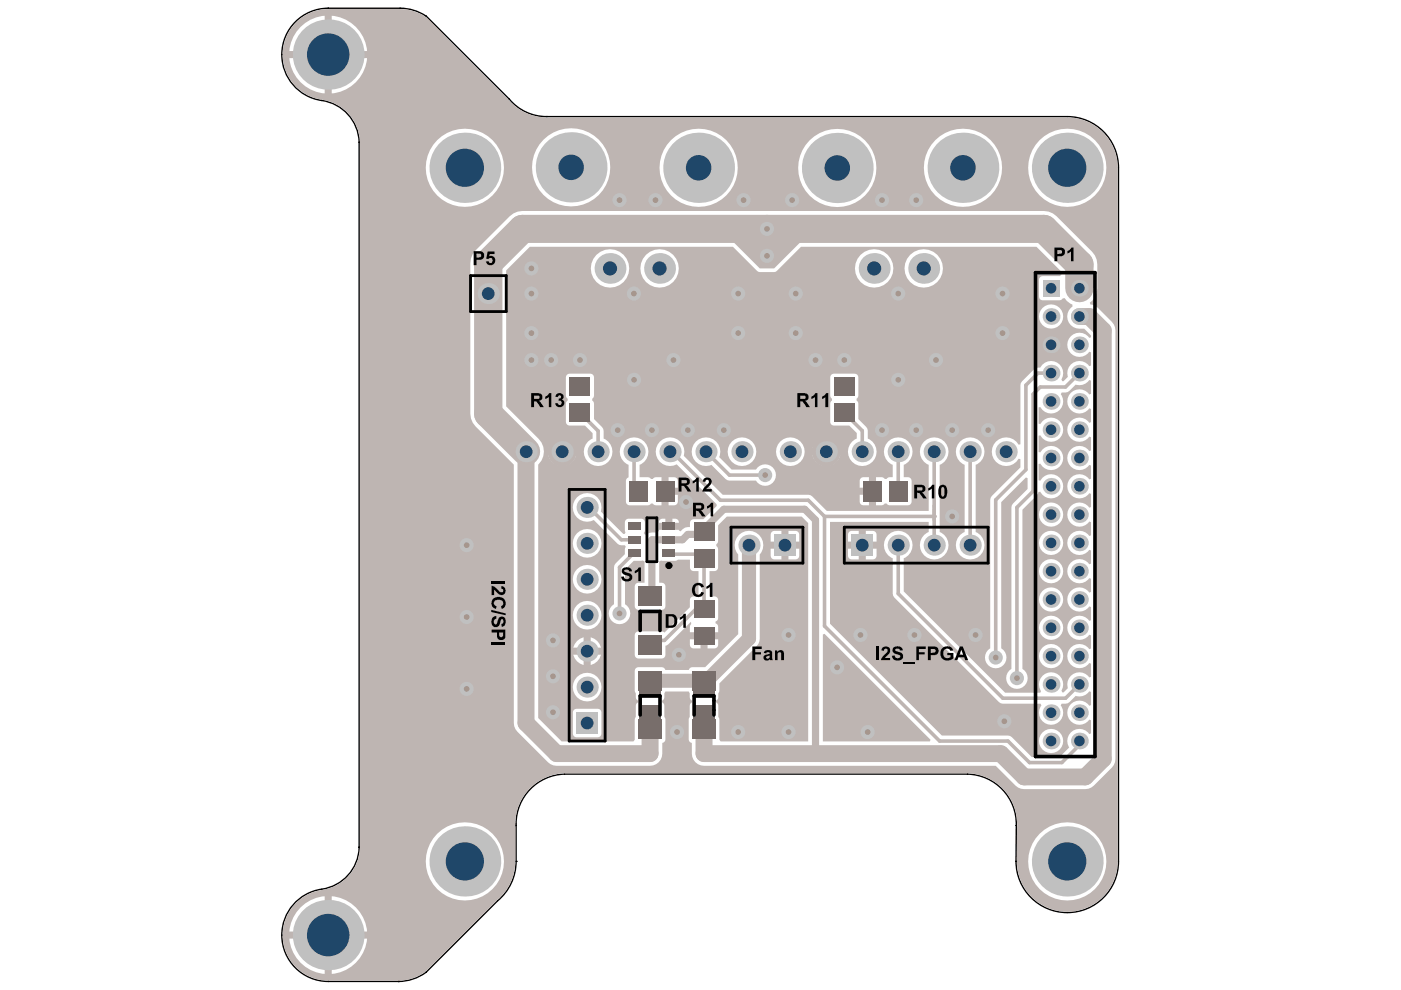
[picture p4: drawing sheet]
<svg xmlns="http://www.w3.org/2000/svg" width="297mm" height="210mm" viewBox="0 0 297 210" stroke-linecap="round" stroke-linejoin="round" font-family="sans-serif">
<g fill="none" stroke="#000" stroke-width=".3">
<path d="M59.8 11.6h.1M59.8 11.6a9.8 9.8 0 0 0 8.4 9.7M69.6 1.7h.1M69.6 1.7a9.8 9.8 0 0 0-9.8 9.9M69.6 1.7h15.2M84.8 1.7h.1M84.8 1.7a10 10 0 0 1 5.6 1.8M90.4 3.5h.1M90.4 3.5l17.6 17.5M68.2 21.3h.1M68.2 21.3a9.2 9.2 0 0 1 7.9 8.9v149.4M108 21v.1"/>
<path d="M108 21h.1M108 21.1a10.3 10.3 0 0 0 7.9 3.6M115.9 24.7h.1M115.9 24.7h110.4a10.9 10.9 0 0 1 10.8 10.9v147a10.9 10.9 0 0 1-10.8 10.9 10.9 10.9 0 0 1-10.9-10.9M76.1 179.6h.1M76.1 179.6a9.2 9.2 0 0 1-7.9 8.9 9.8 9.8 0 0 0-8.4 9.8M109.4 175h.1M109.4 175v7.6M119.7 164.1h85.4M119.7 164.1a10.6 10.6 0 0 0-10.3 10.9M119.7 164.1h.1M205.1 164.1h.1"/>
<path d="M205.1 164.1a10.6 10.6 0 0 1 10.4 10.9M215.5 175h.1M215.5 175l-.1 7.6M59.8 198.3h.1M59.8 198.3a9.8 9.8 0 0 0 9.8 9.8M109.4 182.6h.1M109.4 182.6a10.9 10.9 0 0 1-3.9 8.4l-15.1 15.1M215.4 182.6h.1M69.6 208.1h.1M69.6 208.1h14.9M84.5 208.1h.1M90.4 206.1h.1"/>
<path d="M90.4 206.1a9.8 9.8 0 0 1-5.9 2"/>
</g>
<g fill="#a6968d">
<circle cx="212.6" cy="62.2" r=".6"/>
<circle cx="112.7" cy="62.2" r=".6"/>
<circle cx="112.7" cy="56.9" r=".6"/>
<circle cx="145.5" cy="106.4" r=".6"/>
<circle cx="117.2" cy="151" r=".6"/>
<circle cx="117.2" cy="135.8" r=".6"/>
<circle cx="117.2" cy="143.4" r=".6"/>
<circle cx="98.9" cy="146.1" r=".6"/>
<circle cx="98.9" cy="130.8" r=".6"/>
<circle cx="98.9" cy="115.6" r=".6"/>
<circle cx="131.3" cy="42.4" r=".6"/>
<circle cx="139" cy="42.4" r=".6"/>
<circle cx="157.7" cy="42.4" r=".6"/>
<circle cx="167.9" cy="42.4" r=".6"/>
<circle cx="187" cy="42.4" r=".6"/>
<circle cx="194.3" cy="42.4" r=".6"/>
<circle cx="156.5" cy="62.2" r=".6"/>
<circle cx="168.7" cy="62.2" r=".6"/>
<circle cx="131" cy="91.2" r=".6"/>
<circle cx="138.2" cy="91.2" r=".6"/>
<circle cx="145.8" cy="91.2" r=".6"/>
<circle cx="153.5" cy="91.2" r=".6"/>
<circle cx="142.8" cy="76.3" r=".6"/>
<circle cx="187" cy="91.2" r=".6"/>
<circle cx="194.3" cy="91.2" r=".6"/>
<circle cx="201.9" cy="91.2" r=".6"/>
<circle cx="209.5" cy="91.2" r=".6"/>
<circle cx="198.4" cy="76.3" r=".6"/>
<circle cx="134.4" cy="80.5" r=".6"/>
<circle cx="190.4" cy="80.5" r=".6"/>
<circle cx="167.2" cy="155.2" r=".6"/>
<circle cx="156.5" cy="155.2" r=".6"/>
<circle cx="184" cy="155.2" r=".6"/>
<circle cx="134.4" cy="62.2" r=".6"/>
<circle cx="190.4" cy="62.2" r=".6"/>
<circle cx="112.7" cy="76.3" r=".6"/>
<circle cx="143.9" cy="138.8" r=".6"/>
<circle cx="206.8" cy="134.6" r=".6"/>
<circle cx="193.9" cy="134.6" r=".6"/>
<circle cx="182.4" cy="134.6" r=".6"/>
<circle cx="167.2" cy="134.6" r=".6"/>
<circle cx="215.6" cy="143.8" r=".6"/>
<circle cx="212.9" cy="152.9" r=".6"/>
<circle cx="162.6" cy="48.5" r=".6"/>
<circle cx="162.6" cy="54.2" r=".6"/>
<circle cx="143.5" cy="155.2" r=".6"/>
<circle cx="131.3" cy="130.1" r=".6"/>
<circle cx="156.5" cy="70.6" r=".6"/>
<circle cx="168.7" cy="70.6" r=".6"/>
<circle cx="212.6" cy="70.6" r=".6"/>
<circle cx="112.7" cy="70.6" r=".6"/>
<circle cx="116.9" cy="76.3" r=".6"/>
<circle cx="123" cy="76.3" r=".6"/>
<circle cx="172.9" cy="76.3" r=".6"/>
<circle cx="179" cy="76.3" r=".6"/>
<circle cx="179" cy="81.8" r=".6"/>
<circle cx="123" cy="81.9" r=".6"/>
<circle cx="162.2" cy="100.7" r=".6"/>
<circle cx="211.1" cy="139.4" r=".6"/>
<circle cx="201.9" cy="109.5" r=".6"/>
<circle cx="177.5" cy="141.5" r=".6"/>
</g>
<g fill="#beb5b2">
<path d="M155 46.2h15.2v4.6l-6.1 6.1h-3l-6.1-6.1z"/>
<path d="M174.5 134.5l.3-.1 22.5 22.4-.2 .4h-22.6z"/>
<path d="M107.3 57.3v28.9l6.9 6.9a3.8 3.8 0 0 1-.1 5.4v53.7l5 5h15.2l.3-.4v-4.2l.2-.6v-2.4l.5-.9-.4-.6-.1-1.1-.2-.6v-4.5l.2-.2 .6-.2h4.9a.74 .74 0 0 1 .7 .6h5.1l.1-.4 .6-.2h2.7l7-7v-16.9a3 3 0 0 1 .2-4.2 3 3 0 0 1 4.2 0 3 3 0 0 1 .2 4.2l-.1 18.4-.6 1-7.9 7.9v1.5l-.2 .6v.8l-.5 .9 .5 .9v2.4l.2 .6v4.2l.3 .4h18.6v-46.3l-1.4-1.4h-15.9l-1.8 1.9v3.3l-.4 .7v.4l.4 .6-.1 4.2-.4 .4-1.4 .1v5.3h1.1a.78 .78 0 0 1 .8 .8v3.8l-.3 .6-.3 .2v.4a.74 .74 0 0 1 .6 .7v1.2h-6v-1.2l.3-.6-.1-.4-4.8 4.7-.6 .3v1.9l-.2 .6-.6 .2h-4.9a.78 .78 0 0 1-.8-.8v-4.2l.2-.5 .6-.2h4.9l.6 .2 5.4-5.4v-1.5l.2-.5 .5-.3h1.1v-5.3h-1a.78 .78 0 0 1-.8-.8v-1.6h-2.6l-.5 .2-3.1-.1-.3 .2v4.5a.97 .97 0 0 1 1.3 .8v4.2l-.2 .6-.6 .2h-4.9a.78 .78 0 0 1-.8-.8v-4.5l.5-.4 1.6-.1v-4.5l-.4-.2-1.9 .1-1.9 1.9v7.3l.5 .3a2.28 2.28 0 0 1-.2 3.4 2.28 2.28 0 0 1-3.3-.4 2.28 2.28 0 0 1 .7-3.3l.1-8.3 2.2-2.3v-1l.2-.6-.2-.3-1.2-.1-.4-.2-5-5-.6 .2a3 3 0 0 1-3.8-2.7 3 3 0 0 1 3.3-3.2 3 3 0 0 1 2.6 3.9l4.8 4.7h.2l.2-.3-.1-.5v-1.6a.78 .78 0 0 1 .8-.8h2.7l.5 .2 .2 .6v1.6l-.2 .7 .2 .2 .4 .1a2.28 2.28 0 0 1 2.3-.5l.3-.6h4.2l.4 .4a2.01 2.01 0 0 1 2-.9v-.9l.2-.6 .6-.2h2l2.9-2.8-.1-.4-8.4-8.5a3 3 0 0 1-4.4-2 3 3 0 0 1 3.1-3.7 3 3 0 0 1 2.8 3.9l8.2 8.3h18.2l.8 .3 3.1 3.1h21.6v-9.8a3 3 0 0 1-1.2-4.6 3 3 0 0 1 4.8 0 3 3 0 0 1-1.3 4.6v14.3a3 3 0 0 1 1.3 4.6 3 3 0 0 1-4.8 0 3 3 0 0 1 1.2-4.6v-2.1h-20.9v21.6l23.7 23.7h14.5l4.6 4.5h5.9l2-2a2.55 2.55 0 0 1 .7-3.5 2.55 2.55 0 0 1 3.5 .6l.4-.1v-2.8l-.4-.1-.2 .3a2.56 2.56 0 0 1-3.8-.1 2.56 2.56 0 0 1 .3-3.7 2.56 2.56 0 0 1 3.7 .5l.4-.1v-2.8l-.4-.1-.2 .3a2.53 2.53 0 0 1-2.6 .6l-1.7 1.6-1.3 .1-.2 .4 .2 .2a2.56 2.56 0 0 1-2.4 3.9 2.56 2.56 0 0 1-1.9-4.1l-.2-.4h-8l-.8-.3-22.2-22.2-.3-.8v-7.5a3 3 0 0 1-1.3-4.7 3 3 0 0 1 4.8 0 3 3 0 0 1-1.2 4.7v7l21.5 21.5h7.5l.1-.4a2.56 2.56 0 0 1 2.1-4 2.56 2.56 0 0 1 2.2 3.9l.2 .4h.3l.9-.9v-.1a2.56 2.56 0 0 1 1.4-3 2.56 2.56 0 0 1 3.1 .8l.4-.1v-2.8l-.4-.1-.2 .3a2.56 2.56 0 0 1-3.8-.1 2.56 2.56 0 0 1 .3-3.7 2.56 2.56 0 0 1 3.7 .5l.4-.1v-2.8l-.4-.1-.2 .3a2.56 2.56 0 0 1-3.8-.1 2.56 2.56 0 0 1 .3-3.7 2.56 2.56 0 0 1 3.7 .5l.4-.1v-2.8l-.4-.1-.2 .3a2.56 2.56 0 0 1-3.8-.1 2.56 2.56 0 0 1 .3-3.7 2.56 2.56 0 0 1 3.7 .5l.4-.1v-2.8l-.4-.1-.2 .3a2.56 2.56 0 0 1-3.8-.1 2.56 2.56 0 0 1 .3-3.7 2.56 2.56 0 0 1 3.7 .5l.4-.1v-2.8l-.4-.1-.2 .3a2.56 2.56 0 0 1-3.8-.1 2.56 2.56 0 0 1 .3-3.7 2.56 2.56 0 0 1 3.7 .5l.4-.1v-2.8l-.4-.1-.2 .3a2.56 2.56 0 0 1-3.8-.1 2.56 2.56 0 0 1 .3-3.7 2.56 2.56 0 0 1 3.7 .5l.4-.1v-2.8l-.4-.1-.2 .3a2.56 2.56 0 0 1-3.8-.1 2.56 2.56 0 0 1 .3-3.7 2.56 2.56 0 0 1 3.7 .5l.4-.1v-2.8l-.4-.1-.2 .3a2.56 2.56 0 0 1-3.8-.1 2.56 2.56 0 0 1 .3-3.7 2.56 2.56 0 0 1 3.7 .5l.4-.1v-2.8l-.4-.1-.2 .3a2.56 2.56 0 0 1-3.8-.1 2.56 2.56 0 0 1 .3-3.7 2.56 2.56 0 0 1 3.7 .5l.4-.1v-2.8l-.4-.1-.2 .3a2.56 2.56 0 0 1-3.8-.1 2.56 2.56 0 0 1 .3-3.7 2.56 2.56 0 0 1 3.7 .5l.4-.1v-2.8l-.4-.1-.2 .3a2.53 2.53 0 0 1-2.6 .6l-1.8 1.6-1.2 .1-.2 .4 .2 .2a2.56 2.56 0 0 1-1 3.6 2.56 2.56 0 0 1-3.5-1.1l-.4 .1v3.4h.4a2.57 2.57 0 0 1 3.9-.7 2.57 2.57 0 0 1 0 4 2.57 2.57 0 0 1-3.9-.8l-.4 .1v3.4h.4a2.57 2.57 0 0 1 3.9-.7 2.57 2.57 0 0 1 0 4 2.57 2.57 0 0 1-3.9-.8l-.4 .1v3.4h.4a2.57 2.57 0 0 1 3.9-.7 2.57 2.57 0 0 1-.1 4 2.57 2.57 0 0 1-3.8-.8h-.4l-.3 .7-3.1 3.1v33.7l.4 .4a2.28 2.28 0 0 1-.1 3.3 2.28 2.28 0 0 1-3.3-.4 2.28 2.28 0 0 1 .6-3.3v-34.2l.4-.8 3.1-3.1v-2.3l-.4-.2-5.2 5.3v31a2.28 2.28 0 0 1 .6 3.4 2.28 2.28 0 0 1-3.5 0 2.28 2.28 0 0 1 .5-3.4v-31.5l.4-.8 6-6.1v-1.8h-.3a3 3 0 0 1-4.6 .8 3 3 0 0 1 0-4.7 3 3 0 0 1 4.6 .9l.3-.1 .1-13 2.9-2.9 .3-.3 1-.1a2.56 2.56 0 0 1 3.5-1 2.56 2.56 0 0 1 .9 3.5l.2 .4h.3l.9-.9v-.1a2.56 2.56 0 0 1 1.4-3 2.56 2.56 0 0 1 3.1 .8l.4-.1v-2.8l-.4-.1-.2 .3a2.56 2.56 0 0 1-3.8-.1 2.56 2.56 0 0 1 .3-3.7 2.56 2.56 0 0 1 3.7 .5l.4-.1v-.4l-1.4-1.4h-1a2.57 2.57 0 0 1-2.5-1.8 2.57 2.57 0 0 1 1-2.9v-.4l-1.2-.8-.5-.6-.4 .1-.7 .4h-3.5a.78 .78 0 0 1-.8-.8v-3.6l.2-.5 .6-.3 3.6 .1 .4-.3v-.7l-5.3-5.3h-50l-5.1 5.2-.6 .2-3.3-.1-5.4-5.3h-43.1zM125.3 56.9a4.1 4.1 0 0 1 8.1 0 4.1 4.1 0 0 1-8.1 0zM135.8 56.9a4.1 4.1 0 0 1 8.1 0 4.1 4.1 0 0 1-8.1 0zM181.3 56.9a4.1 4.1 0 0 1 8.1 0 4.1 4.1 0 0 1-8.1 0zM191.8 56.9a4.1 4.1 0 0 1 8.1 0 4.1 4.1 0 0 1-8.1 0zM220.3 67.1a2.57 2.57 0 0 1 5.1 0 2.57 2.57 0 0 1-5.1 0zM221 71.3l1.1-.6v1.7h-1.7zM223.6 70.7a2.48 2.48 0 0 1 1.7 1.7h-1.7zM220.4 73.9h1.7v1.7a2.48 2.48 0 0 1-1.7-1.7zM223.6 73.9h1.7a2.48 2.48 0 0 1-1.7 1.7zM173 93.6l.7-.5 .7-.3v2.2h-2.1l.3-.7zM117 93.6l.7-.5 .7-.3v2.2h-2.2l.4-.7zM175.9 92.8a3 3 0 0 1 2.2 2.2h-2.2zM119.9 92.8a3 3 0 0 1 2.2 2.2h-2.2zM116.2 96.5h2.2v2.2a3 3 0 0 1-2.2-2.2zM172.3 96.5h2.1v2.2a3 3 0 0 1-2.1-2.2zM119.9 96.5h2.2a3 3 0 0 1-2.2 2.2zM175.9 96.5h2.2a3 3 0 0 1-2.2 2.2zM120.2 79.5l.6-.3h4.4a.78 .78 0 0 1 .7 .8v3.9l-.3 .7v.3l.3 .7v3.3l2 2 .1 2.1a3 3 0 0 1 1.2 4.6 3 3 0 0 1-4.8 0 3 3 0 0 1 1.2-4.6v-1.1l-1.6-1.7h-3.2a.78 .78 0 0 1-.8-.7v-3.9l.4-.7-.1-.4-.3-.6v-3.9zM154.3 95.8a3 3 0 0 1 6.1 0 3 3 0 0 1-6.1 0zM164.5 95.8a3 3 0 0 1 6.1 0 3 3 0 0 1-6.1 0zM176.2 79.5l.6-.3h4.4a.78 .78 0 0 1 .8 .8v3.9l-.4 .7v.3l.4 .7v3.3l1.9 2 .1 2.1a3 3 0 0 1 1.2 4.6 3 3 0 0 1-4.8 0 3 3 0 0 1 1.3-4.6v-1.2l-1.6-1.6h-3.3a.78 .78 0 0 1-.8-.7v-3.9l.4-.7v-.4l-.4-.6v-3.9zM147.5 93.6a3 3 0 0 1 3.9-.4 3 3 0 0 1 1.1 3.7l2.6 2.7h5.2a2.28 2.28 0 0 1 3.4-.6 2.28 2.28 0 0 1 0 3.5 2.28 2.28 0 0 1-3.4-.6l-6.1-.1-3.4-3.2a3 3 0 0 1-3.7-1.2 3 3 0 0 1 .4-3.8zM132.3 93.6a3 3 0 0 1 4.7 .5 3 3 0 0 1-1.4 4.4v2.7h1.8l.6 .4 .4-.1 .7-.3h1.2v5.9h-1.5l-.4-.3h-.4l-.6 .3h-3.9a.78 .78 0 0 1-.8-.7v-4.4a.74 .74 0 0 1 .6-.8v-2.7a3 3 0 0 1-1-4.9zM182.5 101.4l.5-.2h1.2v2.2h-1.9v-1.5zM141.8 101.2h1.1a.78 .78 0 0 1 .8 .8v1.4h-1.9zM182.3 104.9h1.9v2.2h-1.2a.78 .78 0 0 1-.7-.7zM188.3 93.6a3 3 0 0 1 4.7 .5 3 3 0 0 1-1.4 4.4v2.7h.9a.78 .78 0 0 1 .8 .7v4.5a.78 .78 0 0 1-.8 .7h-3.9l-.7-.3h-.3l-.7 .3h-1.2v-5.9h1.5l.4 .4 .4-.1 .3-.3h1v-2.7a3 3 0 0 1-1-4.9zM141.8 104.9h1.9v1.5a.78 .78 0 0 1-.8 .7h-1.1zM139.9 110.2l.3-.2h.9v.8h-1.4zM142.6 110a1.06 1.06 0 0 1 1.3 .5v.3h-1.3zM220.3 109.1a2.57 2.57 0 0 1 5.1 0 2.57 2.57 0 0 1-5.1 0zM180 112.8l.6-.2h1.5v2.2h-2.3v-1.5zM163.6 112.8l.6-.2h1.5v2.2h-2.3v-1.5zM167.2 112.6h1.5a.78 .78 0 0 1 .8 .7v1.5h-2.3zM183.6 112.6h1.5a.78 .78 0 0 1 .7 .7v1.5h-2.2zM220.3 115.1a2.57 2.57 0 0 1 5.1 0 2.57 2.57 0 0 1-5.1 0zM121.4 115.2a3 3 0 0 1 6.1 0 3 3 0 0 1-6.1 0zM163.4 116.3h2.3v2.3h-1.5a.78 .78 0 0 1-.8-.8zM167.2 116.3h2.3v1.5a.78 .78 0 0 1-.8 .8h-1.5zM179.8 116.3h2.3v2.3h-1.5a.78 .78 0 0 1-.8-.8zM183.6 116.3h2.2v1.5a.78 .78 0 0 1-.7 .8h-1.5zM203.5 93.6a3 3 0 0 1 4.7 .5 3 3 0 0 1-1.3 4.4v14.3a3 3 0 0 1 1.2 4.6 3 3 0 0 1-4.8 0 3 3 0 0 1 1.2-4.6v-14.3a3 3 0 0 1-1-4.9zM220.3 121.1a2.57 2.57 0 0 1 5.1 0 2.57 2.57 0 0 1-5.1 0zM121.4 122.8a3 3 0 0 1 6.1 0 3 3 0 0 1-6.1 0zM220.3 127.1a2.57 2.57 0 0 1 5.1 0 2.57 2.57 0 0 1-5.1 0zM121.4 130.4a3 3 0 0 1 6.1 0 3 3 0 0 1-6.1 0zM220.3 133.1a2.57 2.57 0 0 1 5.1 0 2.57 2.57 0 0 1-5.1 0zM122.3 135.9l.7-.5 .7-.3v2.2h-2.2l.4-.8zM125.2 135.1a3 3 0 0 1 2.2 2.2h-2.2zM146.3 135.6h2.2v1.9h-1.5a.78 .78 0 0 1-.7-.8zM150 135.6h2.3v1.1a.78 .78 0 0 1-.8 .8h-1.5zM121.5 138.8h2.2v2.2a3 3 0 0 1-2.2-2.2zM125.2 138.8h2.2a3 3 0 0 1-2.2 2.2zM220.3 139.1a2.57 2.57 0 0 1 5.1 0 2.57 2.57 0 0 1-5.1 0zM121.4 145.7a3 3 0 0 1 6.1 0 3 3 0 0 1-6.1 0zM121.7 150.5l.5-.2h4.5a.78 .78 0 0 1 .8 .8v4.5a.78 .78 0 0 1-.8 .7h-4.5a.78 .78 0 0 1-.7-.7v-4.5zM220.3 157.1a2.57 2.57 0 0 1 5.1 0 2.57 2.57 0 0 1-5.1 0z"/>
<path d="M62.7 4.7a9.7 9.7 0 0 0-2.2 10.1 9.7 9.7 0 0 0 8.1 6.4 9.3 9.3 0 0 1 7.7 9.4v148.7a9.3 9.3 0 0 1-8.4 9.5 9.7 9.7 0 0 0-7.9 10.3 9.7 9.7 0 0 0 9.6 8.8h14.9a9 9 0 0 0 6-2.2l14.9-14.8a10.6 10.6 0 0 0 3.9-8.3v-7.2a10.7 10.7 0 0 1 10.4-11.4h85.4a10.8 10.8 0 0 1 10.5 11.4v6.9a10.7 10.7 0 0 0 10.5 11 10.7 10.7 0 0 0 10.9-10.7v-147a10.7 10.7 0 0 0-10.7-10.7h-110.4a10.5 10.5 0 0 1-8-3.7l-17.4-17.5a9.3 9.3 0 0 0-5.7-1.8h-14.8a9.7 9.7 0 0 0-7.3 2.8zM63.7 5.7a8.1 8.1 0 0 1 5.1-2.4v7.5h-7.4a8 8 0 0 1 2.3-5.1zM70.3 3.3a8.2 8.2 0 0 1 7.5 7.5h-7.5zM61.4 12.3h7.4v7.5a8.2 8.2 0 0 1-7.4-7.5zM70.3 12.3h7.5a8.2 8.2 0 0 1-7.5 7.5zM112.8 35.5a8.3 8.3 0 0 1 16.6 0 8.3 8.3 0 0 1-16.6 0zM90.3 35.6a8.3 8.3 0 0 1 16.6 0 8.3 8.3 0 0 1-16.6 0zM139.8 35.6a8.3 8.3 0 0 1 16.6 0 8.3 8.3 0 0 1-16.6 0zM195.9 35.6a8.3 8.3 0 0 1 16.6 0 8.3 8.3 0 0 1-16.6 0zM218 35.6a8.3 8.3 0 0 1 16.6 0 8.3 8.3 0 0 1-16.6 0zM169.2 35.6a8.3 8.3 0 0 1 16.6 0 8.3 8.3 0 0 1-16.6 0zM100.8 53.1l7.3-7.3 .8-.6 .9-.3 1-.2h110.5l1 .2 .9 .3 .8 .6 7.5 7.6 .6 .8 .4 .9 .2 1v5a3.6 3.6 0 0 1-1.6 3.1l.1 .4 1 .3 .6 .4 2.9 2.9a2.88 2.88 0 0 1 .8 1.9v90.8a2.88 2.88 0 0 1-.8 1.8l-3.8 3.9-1.1 .6-13.7 .1a2.88 2.88 0 0 1-1.8-.7l-4.2-4.2h-61.8a2.59 2.59 0 0 1-2.6-2.6v-2.3a.75 .75 0 0 1-.7-.7v-4.2l.2-.6v-2.4l.5-.9-.4-.6-.1-1.1-.1-.4h-5.1l-.1 .4-.1 1.1-.4 .6 .5 .9v2.4l.2 .6v4.2a.75 .75 0 0 1-.7 .7v2.3a2.58 2.58 0 0 1-2.6 2.6h-19.8a2.88 2.88 0 0 1-1.8-.8l-6.5-6.5a2.58 2.58 0 0 1-.8-1.8v-54.8l-8.1-8.1-.6-.8-.3-.9-.2-1v-31.9l.2-1 .3-.9zM90.3 182.6a8.3 8.3 0 0 1 16.6 0 8.3 8.3 0 0 1-16.6 0zM218 182.6a8.3 8.3 0 0 1 16.6 0 8.3 8.3 0 0 1-16.6 0zM63.7 192.4a8.1 8.1 0 0 1 5.1-2.4v7.5h-7.4a8 8 0 0 1 2.3-5.1zM70.3 190a8.2 8.2 0 0 1 7.5 7.5h-7.5zM61.4 199h7.4v7.5a8.2 8.2 0 0 1-7.4-7.5zM70.3 199h7.5a8.2 8.2 0 0 1-7.5 7.5z"/>
</g>
<path d="M220.1 79.1h2.7M228.9 79.1l-3 3M198.1 114.8l-.8 .8M198.1 108v2.3M228.9 157.1v.9l-3.8 3.7M228.9 145.1l-3 2.9" fill="none" stroke="#beb5b2" stroke-width=".76"/>
<circle cx="198.1" cy="109.5" r=".38" fill="#beb5b2"/>
<g fill="none" stroke="#beb5b2" stroke-width=".76">
<path d="M220.1 79.1l-2.6 2.6v17.9l-6.4 6.4v33.4M123 87.5l3.8 3.9v4.4M134.4 95.8v8.4M142.4 95.8l10.3 10.3h18.7l3.4 3.4M149.7 95.8l5 4.9h7.5M179 87.5l3.8 3.8v4.5M190.4 95.8v8.7M198.1 96.2v18.6M205.7 95.8v19.8M225.9 82.1h-5.3l-1.6 1.5v20.6l-3.4 3.4v36.2M124.5 107.2l7.2 7.2h2.1M134.5 117.2l-3.2 3.1v9.8"/>
<path d="M141.8 116.8l.7 .7h6.8v9.9l-8.4 8.4h-2.3M174.8 109.5v23.2l24.4 24.4h14.5l4.6 4.6h6.8M174.8 109.5h23.3M189.7 115.6l.7 .7v9.6l22.2 22.1h13.3"/>
</g>
<path d="M111.6 95v.8M138.2 124.1v-9.7h6.5l1.1-1.1h2.3l5.4-5.3h17.1l2.3 2.3v49.5M137.4 144.3h.4M149.3 144.3h.6" fill="none" stroke="#beb5b2" stroke-width="1.5"/>
<path d="M158.8 115.6v19.8l-8.9 8.9M137.8 144.3h11.5" fill="none" stroke="#beb5b2" stroke-width="3"/>
<path d="M228.9 67.1h2l3 3v90.8l-3.8 3.8h-13l-4.9-4.9h-62.9v-4M111.5 95.7v57.6l6.5 6.5h19.8v-4.8l-.4-.3" fill="none" stroke="#beb5b2" stroke-width="3.6"/>
<path d="M222.8 73.1l-.1 .2M228.9 61.1v-5l-7.6-7.6h-110.5l-7.3 7.3v31.9l8 8M119.2 95v1M175.2 95v1" fill="none" stroke="#beb5b2" stroke-width="6"/>
<circle cx="212.6" cy="62.2" r="1.5" fill="#c0c0c0"/>
<circle cx="212.6" cy="62.2" r=".6" fill="#a6968d"/>
<circle cx="112.7" cy="62.2" r="1.5" fill="#c0c0c0"/>
<circle cx="112.7" cy="62.2" r=".6" fill="#a6968d"/>
<circle cx="112.7" cy="56.9" r="1.5" fill="#c0c0c0"/>
<circle cx="112.7" cy="56.9" r=".6" fill="#a6968d"/>
<circle cx="145.5" cy="106.4" r="1.5" fill="#c0c0c0"/>
<circle cx="145.5" cy="106.4" r=".6" fill="#a6968d"/>
<circle cx="117.2" cy="151" r="1.5" fill="#c0c0c0"/>
<circle cx="117.2" cy="151" r=".6" fill="#a6968d"/>
<circle cx="117.2" cy="135.8" r="1.5" fill="#c0c0c0"/>
<circle cx="117.2" cy="135.8" r=".6" fill="#a6968d"/>
<circle cx="117.2" cy="143.4" r="1.5" fill="#c0c0c0"/>
<circle cx="117.2" cy="143.4" r=".6" fill="#a6968d"/>
<circle cx="98.9" cy="146.1" r="1.5" fill="#c0c0c0"/>
<circle cx="98.9" cy="146.1" r=".6" fill="#a6968d"/>
<circle cx="98.9" cy="130.8" r="1.5" fill="#c0c0c0"/>
<circle cx="98.9" cy="130.8" r=".6" fill="#a6968d"/>
<circle cx="98.9" cy="115.6" r="1.5" fill="#c0c0c0"/>
<circle cx="98.9" cy="115.6" r=".6" fill="#a6968d"/>
<circle cx="131.3" cy="42.4" r="1.5" fill="#c0c0c0"/>
<circle cx="131.3" cy="42.4" r=".6" fill="#a6968d"/>
<circle cx="139" cy="42.4" r="1.5" fill="#c0c0c0"/>
<circle cx="139" cy="42.4" r=".6" fill="#a6968d"/>
<circle cx="157.7" cy="42.4" r="1.5" fill="#c0c0c0"/>
<circle cx="157.7" cy="42.4" r=".6" fill="#a6968d"/>
<circle cx="167.9" cy="42.4" r="1.5" fill="#c0c0c0"/>
<circle cx="167.9" cy="42.4" r=".6" fill="#a6968d"/>
<circle cx="187" cy="42.4" r="1.5" fill="#c0c0c0"/>
<circle cx="187" cy="42.4" r=".6" fill="#a6968d"/>
<circle cx="194.3" cy="42.4" r="1.5" fill="#c0c0c0"/>
<circle cx="194.3" cy="42.4" r=".6" fill="#a6968d"/>
<circle cx="156.5" cy="62.2" r="1.5" fill="#c0c0c0"/>
<circle cx="156.5" cy="62.2" r=".6" fill="#a6968d"/>
<circle cx="168.7" cy="62.2" r="1.5" fill="#c0c0c0"/>
<circle cx="168.7" cy="62.2" r=".6" fill="#a6968d"/>
<circle cx="131" cy="91.2" r="1.5" fill="#c0c0c0"/>
<circle cx="131" cy="91.2" r=".6" fill="#a6968d"/>
<circle cx="138.2" cy="91.2" r="1.5" fill="#c0c0c0"/>
<circle cx="138.2" cy="91.2" r=".6" fill="#a6968d"/>
<circle cx="145.8" cy="91.2" r="1.5" fill="#c0c0c0"/>
<circle cx="145.8" cy="91.2" r=".6" fill="#a6968d"/>
<circle cx="153.5" cy="91.2" r="1.5" fill="#c0c0c0"/>
<circle cx="153.5" cy="91.2" r=".6" fill="#a6968d"/>
<circle cx="142.8" cy="76.3" r="1.5" fill="#c0c0c0"/>
<circle cx="142.8" cy="76.3" r=".6" fill="#a6968d"/>
<circle cx="187" cy="91.2" r="1.5" fill="#c0c0c0"/>
<circle cx="187" cy="91.2" r=".6" fill="#a6968d"/>
<circle cx="194.3" cy="91.2" r="1.5" fill="#c0c0c0"/>
<circle cx="194.3" cy="91.2" r=".6" fill="#a6968d"/>
<circle cx="201.9" cy="91.2" r="1.5" fill="#c0c0c0"/>
<circle cx="201.9" cy="91.2" r=".6" fill="#a6968d"/>
<circle cx="209.5" cy="91.2" r="1.5" fill="#c0c0c0"/>
<circle cx="209.5" cy="91.2" r=".6" fill="#a6968d"/>
<circle cx="198.4" cy="76.3" r="1.5" fill="#c0c0c0"/>
<circle cx="198.4" cy="76.3" r=".6" fill="#a6968d"/>
<circle cx="134.4" cy="80.5" r="1.5" fill="#c0c0c0"/>
<circle cx="134.4" cy="80.5" r=".6" fill="#a6968d"/>
<circle cx="190.4" cy="80.5" r="1.5" fill="#c0c0c0"/>
<circle cx="190.4" cy="80.5" r=".6" fill="#a6968d"/>
<circle cx="167.2" cy="155.2" r="1.5" fill="#c0c0c0"/>
<circle cx="167.2" cy="155.2" r=".6" fill="#a6968d"/>
<circle cx="156.5" cy="155.2" r="1.5" fill="#c0c0c0"/>
<circle cx="156.5" cy="155.2" r=".6" fill="#a6968d"/>
<circle cx="184" cy="155.2" r="1.5" fill="#c0c0c0"/>
<circle cx="184" cy="155.2" r=".6" fill="#a6968d"/>
<circle cx="134.4" cy="62.2" r="1.5" fill="#c0c0c0"/>
<circle cx="134.4" cy="62.2" r=".6" fill="#a6968d"/>
<circle cx="190.4" cy="62.2" r="1.5" fill="#c0c0c0"/>
<circle cx="190.4" cy="62.2" r=".6" fill="#a6968d"/>
<circle cx="112.7" cy="76.3" r="1.5" fill="#c0c0c0"/>
<circle cx="112.7" cy="76.3" r=".6" fill="#a6968d"/>
<circle cx="143.9" cy="138.8" r="1.5" fill="#c0c0c0"/>
<circle cx="143.9" cy="138.8" r=".6" fill="#a6968d"/>
<circle cx="206.8" cy="134.6" r="1.5" fill="#c0c0c0"/>
<circle cx="206.8" cy="134.6" r=".6" fill="#a6968d"/>
<circle cx="193.9" cy="134.6" r="1.5" fill="#c0c0c0"/>
<circle cx="193.9" cy="134.6" r=".6" fill="#a6968d"/>
<circle cx="182.4" cy="134.6" r="1.5" fill="#c0c0c0"/>
<circle cx="182.4" cy="134.6" r=".6" fill="#a6968d"/>
<circle cx="167.2" cy="134.6" r="1.5" fill="#c0c0c0"/>
<circle cx="167.2" cy="134.6" r=".6" fill="#a6968d"/>
<circle cx="215.6" cy="143.8" r="1.5" fill="#c0c0c0"/>
<circle cx="215.6" cy="143.8" r=".6" fill="#a6968d"/>
<circle cx="212.9" cy="152.9" r="1.5" fill="#c0c0c0"/>
<circle cx="212.9" cy="152.9" r=".6" fill="#a6968d"/>
<circle cx="162.6" cy="48.5" r="1.5" fill="#c0c0c0"/>
<circle cx="162.6" cy="48.5" r=".6" fill="#a6968d"/>
<circle cx="162.6" cy="54.2" r="1.5" fill="#c0c0c0"/>
<circle cx="162.6" cy="54.2" r=".6" fill="#a6968d"/>
<circle cx="143.5" cy="155.2" r="1.5" fill="#c0c0c0"/>
<circle cx="143.5" cy="155.2" r=".6" fill="#a6968d"/>
<circle cx="131.3" cy="130.1" r="1.5" fill="#c0c0c0"/>
<circle cx="131.3" cy="130.1" r=".6" fill="#a6968d"/>
<circle cx="156.5" cy="70.6" r="1.5" fill="#c0c0c0"/>
<circle cx="156.5" cy="70.6" r=".6" fill="#a6968d"/>
<circle cx="168.7" cy="70.6" r="1.5" fill="#c0c0c0"/>
<circle cx="168.7" cy="70.6" r=".6" fill="#a6968d"/>
<circle cx="212.6" cy="70.6" r="1.5" fill="#c0c0c0"/>
<circle cx="212.6" cy="70.6" r=".6" fill="#a6968d"/>
<circle cx="112.7" cy="70.6" r="1.5" fill="#c0c0c0"/>
<circle cx="112.7" cy="70.6" r=".6" fill="#a6968d"/>
<circle cx="116.9" cy="76.3" r="1.5" fill="#c0c0c0"/>
<circle cx="116.9" cy="76.3" r=".6" fill="#a6968d"/>
<circle cx="123" cy="76.3" r="1.5" fill="#c0c0c0"/>
<circle cx="123" cy="76.3" r=".6" fill="#a6968d"/>
<circle cx="172.9" cy="76.3" r="1.5" fill="#c0c0c0"/>
<circle cx="172.9" cy="76.3" r=".6" fill="#a6968d"/>
<circle cx="179" cy="76.3" r="1.5" fill="#c0c0c0"/>
<circle cx="179" cy="76.3" r=".6" fill="#a6968d"/>
<circle cx="179" cy="81.8" r="1.5" fill="#c0c0c0"/>
<circle cx="179" cy="81.8" r=".6" fill="#a6968d"/>
<circle cx="123" cy="81.9" r="1.5" fill="#c0c0c0"/>
<circle cx="123" cy="81.9" r=".6" fill="#a6968d"/>
<circle cx="162.2" cy="100.7" r="1.5" fill="#c0c0c0"/>
<circle cx="162.2" cy="100.7" r=".6" fill="#a6968d"/>
<circle cx="211.1" cy="139.4" r="1.5" fill="#c0c0c0"/>
<circle cx="211.1" cy="139.4" r=".6" fill="#a6968d"/>
<circle cx="201.9" cy="109.5" r="1.5" fill="#c0c0c0"/>
<circle cx="201.9" cy="109.5" r=".6" fill="#a6968d"/>
<circle cx="177.5" cy="141.5" r="1.5" fill="#c0c0c0"/>
<circle cx="177.5" cy="141.5" r=".6" fill="#a6968d"/>
<circle cx="208.4" cy="31.3" r=".9" fill="#c0c0c0"/>
<circle cx="208.4" cy="31.3" r=".6" fill="#1f4769"/>
<circle cx="199.9" cy="31.3" r=".9" fill="#c0c0c0"/>
<circle cx="199.9" cy="31.3" r=".6" fill="#1f4769"/>
<circle cx="183.5" cy="35.6" r=".9" fill="#c0c0c0"/>
<circle cx="183.5" cy="35.6" r=".6" fill="#1f4769"/>
<circle cx="181.8" cy="31.4" r=".9" fill="#c0c0c0"/>
<circle cx="181.8" cy="31.4" r=".6" fill="#1f4769"/>
<circle cx="177.5" cy="41.6" r=".9" fill="#c0c0c0"/>
<circle cx="177.5" cy="41.6" r=".6" fill="#1f4769"/>
<circle cx="177.5" cy="29.6" r=".9" fill="#c0c0c0"/>
<circle cx="177.5" cy="29.6" r=".6" fill="#1f4769"/>
<circle cx="171.5" cy="35.6" r=".9" fill="#c0c0c0"/>
<circle cx="171.5" cy="35.6" r=".6" fill="#1f4769"/>
<circle cx="173.3" cy="31.4" r=".9" fill="#c0c0c0"/>
<circle cx="173.3" cy="31.4" r=".6" fill="#1f4769"/>
<circle cx="154.1" cy="35.6" r=".9" fill="#c0c0c0"/>
<circle cx="154.1" cy="35.6" r=".6" fill="#1f4769"/>
<circle cx="152.4" cy="31.3" r=".9" fill="#c0c0c0"/>
<circle cx="152.4" cy="31.3" r=".6" fill="#1f4769"/>
<circle cx="148.1" cy="41.6" r=".9" fill="#c0c0c0"/>
<circle cx="148.1" cy="41.6" r=".6" fill="#1f4769"/>
<circle cx="148.1" cy="29.6" r=".9" fill="#c0c0c0"/>
<circle cx="148.1" cy="29.6" r=".6" fill="#1f4769"/>
<circle cx="142.1" cy="35.6" r=".9" fill="#c0c0c0"/>
<circle cx="142.1" cy="35.6" r=".6" fill="#1f4769"/>
<circle cx="127.1" cy="35.5" r=".9" fill="#c0c0c0"/>
<circle cx="127.1" cy="35.5" r=".6" fill="#1f4769"/>
<circle cx="121.1" cy="41.5" r=".9" fill="#c0c0c0"/>
<circle cx="121.1" cy="41.5" r=".6" fill="#1f4769"/>
<circle cx="121.1" cy="29.5" r=".9" fill="#c0c0c0"/>
<circle cx="121.1" cy="29.5" r=".6" fill="#1f4769"/>
<circle cx="115.1" cy="35.5" r=".9" fill="#c0c0c0"/>
<circle cx="115.1" cy="35.5" r=".6" fill="#1f4769"/>
<circle cx="116.9" cy="31.2" r=".9" fill="#c0c0c0"/>
<circle cx="116.9" cy="31.2" r=".6" fill="#1f4769"/>
<circle cx="103.5" cy="62.3" r="2.24" fill="#c0c0c0"/>
<circle cx="103.5" cy="62.3" r="1.35" fill="#1f4769"/>
<circle cx="73.8" cy="202.5" r=".9" fill="#c0c0c0"/>
<circle cx="73.8" cy="202.5" r=".6" fill="#1f4769"/>
<circle cx="73.8" cy="194" r=".9" fill="#c0c0c0"/>
<circle cx="73.8" cy="194" r=".6" fill="#1f4769"/>
<circle cx="75.6" cy="11.6" r=".9" fill="#c0c0c0"/>
<circle cx="75.6" cy="11.6" r=".6" fill="#1f4769"/>
<circle cx="73.8" cy="7.3" r=".9" fill="#c0c0c0"/>
<circle cx="73.8" cy="7.3" r=".6" fill="#1f4769"/>
<circle cx="69.6" cy="17.6" r=".9" fill="#c0c0c0"/>
<circle cx="69.6" cy="17.6" r=".6" fill="#1f4769"/>
<circle cx="69.6" cy="5.6" r=".9" fill="#c0c0c0"/>
<circle cx="69.6" cy="5.6" r=".6" fill="#1f4769"/>
<circle cx="63.6" cy="11.6" r=".9" fill="#c0c0c0"/>
<circle cx="63.6" cy="11.6" r=".6" fill="#1f4769"/>
<circle cx="213.3" cy="95.8" r="2.24" fill="#c0c0c0"/>
<circle cx="213.3" cy="95.8" r="1.35" fill="#1f4769"/>
<circle cx="208.4" cy="39.8" r=".9" fill="#c0c0c0"/>
<circle cx="208.4" cy="39.8" r=".6" fill="#1f4769"/>
<circle cx="199.9" cy="39.8" r=".9" fill="#c0c0c0"/>
<circle cx="199.9" cy="39.8" r=".6" fill="#1f4769"/>
<circle cx="190.4" cy="115.6" r="2.24" fill="#c0c0c0"/>
<circle cx="190.4" cy="115.6" r="1.35" fill="#1f4769"/>
<circle cx="190.4" cy="95.8" r="2.24" fill="#c0c0c0"/>
<circle cx="190.4" cy="95.8" r="1.35" fill="#1f4769"/>
<path d="M180.6 113.3h4.5v4.5h-4.5z" fill-rule="evenodd" fill="#c0c0c0"/>
<circle cx="182.8" cy="115.6" r="1.35" fill="#1f4769"/>
<circle cx="182.8" cy="95.8" r="2.24" fill="#c0c0c0"/>
<circle cx="182.8" cy="95.8" r="1.35" fill="#1f4769"/>
<circle cx="181.8" cy="39.8" r=".9" fill="#c0c0c0"/>
<circle cx="181.8" cy="39.8" r=".6" fill="#1f4769"/>
<circle cx="173.3" cy="39.8" r=".9" fill="#c0c0c0"/>
<circle cx="173.3" cy="39.8" r=".6" fill="#1f4769"/>
<circle cx="158.8" cy="115.6" r="2.24" fill="#c0c0c0"/>
<circle cx="158.8" cy="115.6" r="1.35" fill="#1f4769"/>
<circle cx="152.4" cy="39.8" r=".9" fill="#c0c0c0"/>
<circle cx="152.4" cy="39.8" r=".6" fill="#1f4769"/>
<circle cx="134.4" cy="95.8" r="2.24" fill="#c0c0c0"/>
<circle cx="134.4" cy="95.8" r="1.35" fill="#1f4769"/>
<circle cx="116.9" cy="39.7" r=".9" fill="#c0c0c0"/>
<circle cx="116.9" cy="39.7" r=".6" fill="#1f4769"/>
<circle cx="75.6" cy="198.3" r=".9" fill="#c0c0c0"/>
<circle cx="75.6" cy="198.3" r=".6" fill="#1f4769"/>
<circle cx="73.8" cy="15.8" r=".9" fill="#c0c0c0"/>
<circle cx="73.8" cy="15.8" r=".6" fill="#1f4769"/>
<circle cx="69.6" cy="192.3" r=".9" fill="#c0c0c0"/>
<circle cx="69.6" cy="192.3" r=".6" fill="#1f4769"/>
<circle cx="69.6" cy="204.3" r=".9" fill="#c0c0c0"/>
<circle cx="69.6" cy="204.3" r=".6" fill="#1f4769"/>
<circle cx="63.6" cy="198.3" r=".9" fill="#c0c0c0"/>
<circle cx="63.6" cy="198.3" r=".6" fill="#1f4769"/>
<circle cx="228.9" cy="91.1" r="1.78" fill="#c0c0c0"/>
<circle cx="228.9" cy="91.1" r="1.13" fill="#1f4769"/>
<circle cx="228.9" cy="85.1" r="1.78" fill="#c0c0c0"/>
<circle cx="228.9" cy="85.1" r="1.13" fill="#1f4769"/>
<circle cx="228.9" cy="79.1" r="1.78" fill="#c0c0c0"/>
<circle cx="228.9" cy="79.1" r="1.13" fill="#1f4769"/>
<circle cx="228.9" cy="73.1" r="1.78" fill="#c0c0c0"/>
<circle cx="228.9" cy="73.1" r="1.13" fill="#1f4769"/>
<circle cx="228.9" cy="67.1" r="1.78" fill="#c0c0c0"/>
<circle cx="228.9" cy="67.1" r="1.13" fill="#1f4769"/>
<circle cx="228.9" cy="61.1" r="1.78" fill="#c0c0c0"/>
<circle cx="228.9" cy="61.1" r="1.13" fill="#1f4769"/>
<circle cx="222.8" cy="91.1" r="1.78" fill="#c0c0c0"/>
<circle cx="222.8" cy="91.1" r="1.13" fill="#1f4769"/>
<circle cx="222.8" cy="85.1" r="1.78" fill="#c0c0c0"/>
<circle cx="222.8" cy="85.1" r="1.13" fill="#1f4769"/>
<circle cx="222.8" cy="79.1" r="1.78" fill="#c0c0c0"/>
<circle cx="222.8" cy="79.1" r="1.13" fill="#1f4769"/>
<circle cx="222.8" cy="73.1" r="1.78" fill="#c0c0c0"/>
<circle cx="222.8" cy="73.1" r="1.13" fill="#1f4769"/>
<circle cx="222.8" cy="67.1" r="1.78" fill="#c0c0c0"/>
<circle cx="222.8" cy="67.1" r="1.13" fill="#1f4769"/>
<path d="M221.1 59.3h3.5v3.6h-3.5z" fill-rule="evenodd" fill="#c0c0c0"/>
<circle cx="222.8" cy="61.1" r="1.13" fill="#1f4769"/>
<circle cx="204.2" cy="41.6" r=".9" fill="#c0c0c0"/>
<circle cx="204.2" cy="41.6" r=".6" fill="#1f4769"/>
<circle cx="210.2" cy="35.6" r=".9" fill="#c0c0c0"/>
<circle cx="210.2" cy="35.6" r=".6" fill="#1f4769"/>
<circle cx="204.2" cy="29.6" r=".9" fill="#c0c0c0"/>
<circle cx="204.2" cy="29.6" r=".6" fill="#1f4769"/>
<circle cx="198.2" cy="35.6" r=".9" fill="#c0c0c0"/>
<circle cx="198.2" cy="35.6" r=".6" fill="#1f4769"/>
<circle cx="143.9" cy="31.3" r=".9" fill="#c0c0c0"/>
<circle cx="143.9" cy="31.3" r=".6" fill="#1f4769"/>
<path d="M122.2 151.1h4.5v4.5h-4.5z" fill-rule="evenodd" fill="#c0c0c0"/>
<circle cx="124.5" cy="153.3" r="1.35" fill="#1f4769"/>
<circle cx="124.5" cy="122.8" r="2.24" fill="#c0c0c0"/>
<circle cx="124.5" cy="122.8" r="1.35" fill="#1f4769"/>
<circle cx="125.3" cy="31.2" r=".9" fill="#c0c0c0"/>
<circle cx="125.3" cy="31.2" r=".6" fill="#1f4769"/>
<circle cx="65.4" cy="202.5" r=".9" fill="#c0c0c0"/>
<circle cx="65.4" cy="202.5" r=".6" fill="#1f4769"/>
<circle cx="65.4" cy="194" r=".9" fill="#c0c0c0"/>
<circle cx="65.4" cy="194" r=".6" fill="#1f4769"/>
<circle cx="65.4" cy="7.3" r=".9" fill="#c0c0c0"/>
<circle cx="65.4" cy="7.3" r=".6" fill="#1f4769"/>
<circle cx="228.9" cy="139.1" r="1.78" fill="#c0c0c0"/>
<circle cx="228.9" cy="139.1" r="1.13" fill="#1f4769"/>
<circle cx="228.9" cy="145.1" r="1.78" fill="#c0c0c0"/>
<circle cx="228.9" cy="145.1" r="1.13" fill="#1f4769"/>
<circle cx="228.9" cy="151.1" r="1.78" fill="#c0c0c0"/>
<circle cx="228.9" cy="151.1" r="1.13" fill="#1f4769"/>
<circle cx="228.9" cy="157.1" r="1.78" fill="#c0c0c0"/>
<circle cx="228.9" cy="157.1" r="1.13" fill="#1f4769"/>
<circle cx="228.9" cy="115.1" r="1.78" fill="#c0c0c0"/>
<circle cx="228.9" cy="115.1" r="1.13" fill="#1f4769"/>
<circle cx="228.9" cy="121.1" r="1.78" fill="#c0c0c0"/>
<circle cx="228.9" cy="121.1" r="1.13" fill="#1f4769"/>
<circle cx="228.9" cy="127.1" r="1.78" fill="#c0c0c0"/>
<circle cx="228.9" cy="127.1" r="1.13" fill="#1f4769"/>
<circle cx="228.9" cy="133.1" r="1.78" fill="#c0c0c0"/>
<circle cx="228.9" cy="133.1" r="1.13" fill="#1f4769"/>
<circle cx="228.9" cy="97.1" r="1.78" fill="#c0c0c0"/>
<circle cx="228.9" cy="97.1" r="1.13" fill="#1f4769"/>
<circle cx="228.9" cy="103.1" r="1.78" fill="#c0c0c0"/>
<circle cx="228.9" cy="103.1" r="1.13" fill="#1f4769"/>
<circle cx="222.8" cy="139.1" r="1.78" fill="#c0c0c0"/>
<circle cx="222.8" cy="139.1" r="1.13" fill="#1f4769"/>
<circle cx="222.8" cy="145.1" r="1.78" fill="#c0c0c0"/>
<circle cx="222.8" cy="145.1" r="1.13" fill="#1f4769"/>
<circle cx="222.8" cy="151.1" r="1.78" fill="#c0c0c0"/>
<circle cx="222.8" cy="151.1" r="1.13" fill="#1f4769"/>
<circle cx="222.8" cy="157.1" r="1.78" fill="#c0c0c0"/>
<circle cx="222.8" cy="157.1" r="1.13" fill="#1f4769"/>
<circle cx="205.7" cy="115.6" r="2.24" fill="#c0c0c0"/>
<circle cx="205.7" cy="115.6" r="1.35" fill="#1f4769"/>
<circle cx="222.8" cy="115.1" r="1.78" fill="#c0c0c0"/>
<circle cx="222.8" cy="115.1" r="1.13" fill="#1f4769"/>
<circle cx="222.8" cy="121.1" r="1.78" fill="#c0c0c0"/>
<circle cx="222.8" cy="121.1" r="1.13" fill="#1f4769"/>
<circle cx="222.8" cy="127.1" r="1.78" fill="#c0c0c0"/>
<circle cx="222.8" cy="127.1" r="1.13" fill="#1f4769"/>
<circle cx="222.8" cy="133.1" r="1.78" fill="#c0c0c0"/>
<circle cx="222.8" cy="133.1" r="1.13" fill="#1f4769"/>
<circle cx="222.8" cy="97.1" r="1.78" fill="#c0c0c0"/>
<circle cx="222.8" cy="97.1" r="1.13" fill="#1f4769"/>
<circle cx="222.8" cy="103.1" r="1.78" fill="#c0c0c0"/>
<circle cx="222.8" cy="103.1" r="1.13" fill="#1f4769"/>
<circle cx="205.7" cy="95.8" r="2.24" fill="#c0c0c0"/>
<circle cx="205.7" cy="95.8" r="1.35" fill="#1f4769"/>
<circle cx="198.1" cy="115.6" r="2.24" fill="#c0c0c0"/>
<circle cx="198.1" cy="115.6" r="1.35" fill="#1f4769"/>
<circle cx="198.1" cy="95.8" r="2.24" fill="#c0c0c0"/>
<circle cx="198.1" cy="95.8" r="1.35" fill="#1f4769"/>
<circle cx="185.3" cy="56.9" r="3.3" fill="#c0c0c0"/>
<circle cx="185.3" cy="56.9" r="1.5" fill="#1f4769"/>
<circle cx="195.8" cy="56.9" r="3.3" fill="#c0c0c0"/>
<circle cx="195.8" cy="56.9" r="1.5" fill="#1f4769"/>
<path d="M164.2 113.3h4.5v4.5h-4.5z" fill-rule="evenodd" fill="#c0c0c0"/>
<circle cx="166.4" cy="115.6" r="1.35" fill="#1f4769"/>
<circle cx="175.2" cy="95.8" r="2.24" fill="#c0c0c0"/>
<circle cx="175.2" cy="95.8" r="1.35" fill="#1f4769"/>
<circle cx="167.6" cy="95.8" r="2.24" fill="#c0c0c0"/>
<circle cx="167.6" cy="95.8" r="1.35" fill="#1f4769"/>
<circle cx="157.3" cy="95.8" r="2.24" fill="#c0c0c0"/>
<circle cx="157.3" cy="95.8" r="1.35" fill="#1f4769"/>
<circle cx="149.7" cy="95.8" r="2.24" fill="#c0c0c0"/>
<circle cx="149.7" cy="95.8" r="1.35" fill="#1f4769"/>
<circle cx="142.1" cy="95.8" r="2.24" fill="#c0c0c0"/>
<circle cx="142.1" cy="95.8" r="1.35" fill="#1f4769"/>
<circle cx="139.8" cy="56.9" r="3.3" fill="#c0c0c0"/>
<circle cx="139.8" cy="56.9" r="1.5" fill="#1f4769"/>
<circle cx="143.9" cy="39.8" r=".9" fill="#c0c0c0"/>
<circle cx="143.9" cy="39.8" r=".6" fill="#1f4769"/>
<circle cx="124.5" cy="145.7" r="2.24" fill="#c0c0c0"/>
<circle cx="124.5" cy="145.7" r="1.35" fill="#1f4769"/>
<circle cx="124.5" cy="138.1" r="2.24" fill="#c0c0c0"/>
<circle cx="124.5" cy="138.1" r="1.35" fill="#1f4769"/>
<circle cx="124.5" cy="115.2" r="2.24" fill="#c0c0c0"/>
<circle cx="124.5" cy="115.2" r="1.35" fill="#1f4769"/>
<circle cx="124.5" cy="130.4" r="2.24" fill="#c0c0c0"/>
<circle cx="124.5" cy="130.4" r="1.35" fill="#1f4769"/>
<circle cx="124.5" cy="107.6" r="2.24" fill="#c0c0c0"/>
<circle cx="124.5" cy="107.6" r="1.35" fill="#1f4769"/>
<circle cx="119.2" cy="95.8" r="2.24" fill="#c0c0c0"/>
<circle cx="119.2" cy="95.8" r="1.35" fill="#1f4769"/>
<circle cx="111.6" cy="95.8" r="2.24" fill="#c0c0c0"/>
<circle cx="111.6" cy="95.8" r="1.35" fill="#1f4769"/>
<circle cx="125.3" cy="39.7" r=".9" fill="#c0c0c0"/>
<circle cx="125.3" cy="39.7" r=".6" fill="#1f4769"/>
<circle cx="69.6" cy="198.3" r="7.5" fill="#c0c0c0"/>
<circle cx="69.6" cy="198.3" r="4.5" fill="#1f4769"/>
<circle cx="65.4" cy="15.8" r=".9" fill="#c0c0c0"/>
<circle cx="65.4" cy="15.8" r=".6" fill="#1f4769"/>
<circle cx="228.9" cy="109.1" r="1.78" fill="#c0c0c0"/>
<circle cx="228.9" cy="109.1" r="1.13" fill="#1f4769"/>
<circle cx="222.8" cy="109.1" r="1.78" fill="#c0c0c0"/>
<circle cx="222.8" cy="109.1" r="1.13" fill="#1f4769"/>
<circle cx="121.1" cy="35.5" r="7.5" fill="#c0c0c0"/>
<circle cx="121.1" cy="35.5" r="2.7" fill="#1f4769"/>
<circle cx="69.6" cy="11.6" r="7.5" fill="#c0c0c0"/>
<circle cx="69.6" cy="11.6" r="4.5" fill="#1f4769"/>
<circle cx="126.8" cy="95.8" r="2.24" fill="#c0c0c0"/>
<circle cx="126.8" cy="95.8" r="1.35" fill="#1f4769"/>
<circle cx="129.3" cy="56.9" r="3.3" fill="#c0c0c0"/>
<circle cx="129.3" cy="56.9" r="1.5" fill="#1f4769"/>
<circle cx="226.3" cy="182.6" r="7.5" fill="#c0c0c0"/>
<circle cx="226.3" cy="182.6" r="4.1" fill="#1f4769"/>
<circle cx="226.3" cy="35.6" r="7.5" fill="#c0c0c0"/>
<circle cx="226.3" cy="35.6" r="4.1" fill="#1f4769"/>
<circle cx="177.5" cy="35.6" r="7.5" fill="#c0c0c0"/>
<circle cx="177.5" cy="35.6" r="2.7" fill="#1f4769"/>
<circle cx="204.2" cy="35.6" r="7.5" fill="#c0c0c0"/>
<circle cx="204.2" cy="35.6" r="2.7" fill="#1f4769"/>
<circle cx="148.1" cy="35.6" r="7.5" fill="#c0c0c0"/>
<circle cx="148.1" cy="35.6" r="2.7" fill="#1f4769"/>
<circle cx="98.6" cy="182.6" r="7.5" fill="#c0c0c0"/>
<circle cx="98.6" cy="182.6" r="4.1" fill="#1f4769"/>
<circle cx="98.6" cy="35.6" r="7.5" fill="#c0c0c0"/>
<circle cx="98.6" cy="35.6" r="4.1" fill="#1f4769"/>
<g fill="#beb5b2">
<path d="M188.6 101.9h3.9v4.5h-3.9z" fill-rule="evenodd"/>
<path d="M140.5 116.5h2.7v1.6h-2.7z" fill-rule="evenodd"/>
<path d="M140.5 110.8h2.7v1.6h-2.7z" fill-rule="evenodd"/>
<path d="M139.1 102h3.8v4.4h-3.8z" fill-rule="evenodd"/>
<path d="M133.3 116.5h2.7v1.6h-2.7z" fill-rule="evenodd"/>
<path d="M133.3 110.8h2.7v1.6h-2.7z" fill-rule="evenodd"/>
<path d="M133.5 102h3.9v4.4h-3.9z" fill-rule="evenodd"/>
<path d="M140.5 113.6h2.7v1.7h-2.7z" fill-rule="evenodd"/>
<path d="M133.3 113.6h2.7v1.7h-2.7z" fill-rule="evenodd"/>
<path d="M120.8 80h4.4v3.9h-4.4z" fill-rule="evenodd"/>
<path d="M120.8 85.6h4.4v3.9h-4.4z" fill-rule="evenodd"/>
<path d="M183 101.9h3.9v4.5h-3.9z" fill-rule="evenodd"/>
<path d="M147 132.9h4.5v3.8h-4.5z" fill-rule="evenodd"/>
<path d="M147 127.2h4.5v3.8h-4.5z" fill-rule="evenodd"/>
<path d="M147 143.9h4.5v3.9h-4.5z" fill-rule="evenodd"/>
<path d="M147 149.6h4.5v3.9h-4.5z" fill-rule="evenodd"/>
<path d="M135.6 143.9h4.5v3.9h-4.5z" fill-rule="evenodd"/>
<path d="M135.6 149.6h4.5v3.9h-4.5z" fill-rule="evenodd"/>
<path d="M135.4 142.2h4.9v4.2h-4.9z" fill-rule="evenodd"/>
<path d="M135.4 152.6h4.9v4.2h-4.9z" fill-rule="evenodd"/>
<path d="M146.8 142.2h4.9v4.2h-4.9z" fill-rule="evenodd"/>
<path d="M146.8 152.6h4.9v4.2h-4.9z" fill-rule="evenodd"/>
<path d="M147.1 110.9h4.4v3.8h-4.4z" fill-rule="evenodd"/>
<path d="M147.1 116.4h4.4v3.9h-4.4z" fill-rule="evenodd"/>
<path d="M135.4 124.3h4.9v4.2h-4.9z" fill-rule="evenodd"/>
<path d="M135.4 134.6h4.9v4.2h-4.9z" fill-rule="evenodd"/>
<path d="M176.8 80h4.4v3.9h-4.4z" fill-rule="evenodd"/>
<path d="M176.8 85.6h4.4v3.9h-4.4z" fill-rule="evenodd"/>
</g>
<g fill="#786e6b">
<path d="M188.6 101.9h3.9v4.5h-3.9z" fill-rule="evenodd"/>
<path d="M140.5 116.5h2.7v1.6h-2.7z" fill-rule="evenodd"/>
<path d="M140.5 110.8h2.7v1.6h-2.7z" fill-rule="evenodd"/>
<path d="M139.1 102h3.8v4.4h-3.8z" fill-rule="evenodd"/>
<path d="M133.3 116.5h2.7v1.6h-2.7z" fill-rule="evenodd"/>
<path d="M133.3 110.8h2.7v1.6h-2.7z" fill-rule="evenodd"/>
<path d="M133.5 102h3.9v4.4h-3.9z" fill-rule="evenodd"/>
<path d="M140.5 113.6h2.7v1.7h-2.7z" fill-rule="evenodd"/>
<path d="M133.3 113.6h2.7v1.7h-2.7z" fill-rule="evenodd"/>
<path d="M120.8 80h4.4v3.9h-4.4z" fill-rule="evenodd"/>
<path d="M120.8 85.6h4.4v3.9h-4.4z" fill-rule="evenodd"/>
<path d="M183 101.9h3.9v4.5h-3.9z" fill-rule="evenodd"/>
<path d="M147 132.9h4.5v3.8h-4.5z" fill-rule="evenodd"/>
<path d="M147 127.2h4.5v3.8h-4.5z" fill-rule="evenodd"/>
<path d="M147 143.9h4.5v3.9h-4.5z" fill-rule="evenodd"/>
<path d="M147 149.6h4.5v3.9h-4.5z" fill-rule="evenodd"/>
<path d="M135.6 143.9h4.5v3.9h-4.5z" fill-rule="evenodd"/>
<path d="M135.6 149.6h4.5v3.9h-4.5z" fill-rule="evenodd"/>
<path d="M135.4 142.2h4.9v4.2h-4.9z" fill-rule="evenodd"/>
<path d="M135.4 152.6h4.9v4.2h-4.9z" fill-rule="evenodd"/>
<path d="M146.8 142.2h4.9v4.2h-4.9z" fill-rule="evenodd"/>
<path d="M146.8 152.6h4.9v4.2h-4.9z" fill-rule="evenodd"/>
<path d="M147.1 110.9h4.4v3.8h-4.4z" fill-rule="evenodd"/>
<path d="M147.1 116.4h4.4v3.9h-4.4z" fill-rule="evenodd"/>
<path d="M135.4 124.3h4.9v4.2h-4.9z" fill-rule="evenodd"/>
<path d="M135.4 134.6h4.9v4.2h-4.9z" fill-rule="evenodd"/>
<path d="M176.8 80h4.4v3.9h-4.4z" fill-rule="evenodd"/>
<path d="M176.8 85.6h4.4v3.9h-4.4z" fill-rule="evenodd"/>
</g>
<path d="M219.5 57.8h12.7v102.6h-12.7zM135.7 133.7v-4.1h4.2v4.1M135.7 151.6v-4.1h4.2v4.1M147.2 151.6v-4.1h4.2v4.1" fill="none" stroke="#000" stroke-width=".76"/>
<path d="M99.8 58.4h7.5v7.7h-7.5zM120.7 103.8h7.6v53.3h-7.6zM137.2 109.8h2.1v9.3h-2.1zM155 111.8h15.2v7.6h-15.2zM179 111.8h30.5v7.6h-30.5z" fill="none" stroke="#000" stroke-width=".6"/>
<g fill="#000">
<path d="M103.4 53.3h1.4v.6h-.9l-.1 .4a.97 .97 0 0 1 1.2 .9 .97 .97 0 0 1-1.1 1 .93 .93 0 0 1-.9-.7l.6-.1a.43 .43 0 0 0 .5 .4 .43 .43 0 0 0 .4-.6 .49 .49 0 0 0-.4-.5 .49 .49 0 0 0-.6 .2h-.4zM226.3 53.3l.5-.3 .4-.5h.4v2.9h-.5v-2.1l-.8 .4zM115.6 84.1l.5-.2 .3-.5h.5v2.9h-.5v-2.1l-.8 .4zM117.9 83.7a.88 .88 0 0 1 1.1-.3 .88 .88 0 0 1 .4 1.1l-.3 .2a.89 .89 0 0 1 .3 1.3 .89 .89 0 0 1-1.3 .2l-.2-.2-.2-.5h.6a.45 .45 0 0 0 .5 .3 .45 .45 0 0 0 .4-.5 .45 .45 0 0 0-.6-.3h-.2l.1-.5a.34 .34 0 0 0 .4-.3 .34 .34 0 0 0-.3-.4 .34 .34 0 0 0-.3 .4l-.6-.1zM172 84.1l.5-.2 .4-.5h.4v2.9h-.5v-2.1l-.8 .4zM174.3 84.1l.5-.2 .3-.5h.5v2.9h-.6v-2.1l-.7 .4zM146.9 102l.4-.2 .4-.5h.5v2.9h-.6v-2.1l-.7 .4zM149.1 101.6l.1-.1a.94 .94 0 0 1 1.2-.1 .94 .94 0 0 1 .3 1.2l-.9 1.1h1.1v.5h-2l.2-.7 .7-.7a.75 .75 0 0 0 .4-1h-.5l-.2 .4-.5-.1zM149.9 107.4l.5-.3 .3-.5h.5v2.9h-.5v-2.1l-.8 .4zM196.8 103.5l.5-.2 .3-.5h.5v2.9h-.5v-2.1l-.8 .4zM104.2 129.3l3 .8v.3l-3-.6zM104.2 123.2h2.9v.6h-2.9z"/>
<path d="M104.2 136.2h2.9v.6h-2.9zM104.2 124.2l.7 .2 .6 .7a1.04 1.04 0 0 0 1.2 .4l.1-.3-.2-.3-.3-.1v-.5a.96 .96 0 0 1 .8 1.4 .96 .96 0 0 1-1.6 0l-.7-.7v1.2h-.6zM104.4 131l.4-.3 .4-.1v.6a.62 .62 0 0 0-.5 .6 .62 .62 0 0 0 .4 .6l.5-.9a.83 .83 0 0 1 1-.7 .83 .83 0 0 1 .6 1.1 .92 .92 0 0 1-.8 1l-.1-.6a.5 .5 0 0 0 .5-.5 .5 .5 0 0 0-.5-.5l-.3 1a.94 .94 0 0 1-1.2 .6 .94 .94 0 0 1-.6-1.1zM104.5 127l.9-.4 1.1 .1 .6 .7 .1 .8a1.12 1.12 0 0 1-.8 .9l-.1-.6a.63 .63 0 0 0 .4-.7 .63 .63 0 0 0-.6-.6h-.6a.68 .68 0 0 0-.7 .5 .68 .68 0 0 0 .3 .8h.2l-.2 .6a1.23 1.23 0 0 1-.6-2zM131.9 120.6h.1a1.32 1.32 0 0 1 2 .3v.2h-.6a.51 .51 0 0 0-.5-.3 .51 .51 0 0 0-.5 .3l1.1 .5a.91 .91 0 0 1 .5 1.2 .91 .91 0 0 1-1.2 .5 1.04 1.04 0 0 1-1.1-1l.6-.1a.62 .62 0 0 0 .5 .6 .62 .62 0 0 0 .7-.4l-.3-.3-.7-.2a.8 .8 0 0 1-.6-1.2zM134.6 121.1l.4-.3 .4-.5h.5v2.9h-.6v-2.1l-.7 .4zM144.1 130.9a.94 .94 0 0 0 .9-.8h.4v3h-.5v-2.1l-.8 .4zM146.9 124.1l.8-.5h.6a1.12 1.12 0 0 1 .9 .8l-.5 .2a.72 .72 0 0 0-.9-.5 .72 .72 0 0 0-.5 .9v.1a.75 .75 0 0 0 .4 .9 .75 .75 0 0 0 .9-.2l.1-.3 .5 .1a1.24 1.24 0 0 1-1.2 1 1.24 1.24 0 0 1-1.2-1l-.1-.8zM149.8 124.3l.6-.3 .2-.4h.5v3h-.6v-2.2l-.7 .5zM159.5 137.1h2v.5h-1.4v.7h1.2v.4h-1.2v1.3h-.6zM164.3 137.9h.5v.3l.1-.1a.77 .77 0 0 1 .8-.2 .77 .77 0 0 1 .5 .8v1.3h-.6v-1.1a.44 .44 0 0 0-.4-.6 .44 .44 0 0 0-.3 .7v1h-.6zM185.8 137.1h.6v2.9h-.6z"/>
<path d="M187 137.4a.94 .94 0 0 1 1.1-.3 .94 .94 0 0 1 .6 .8v.4l-.2 .4-.8 .7 1 .1v.5h-1.9l.1-.5 .9-1a.5 .5 0 0 0 .4-.5 .5 .5 0 0 0-.5-.5l-.3 .5-.5-.1zM189.3 137.4h.1a1.32 1.32 0 0 1 2 .3v.2h-.6a.51 .51 0 0 0-.5-.4 .51 .51 0 0 0-.5 .4l1.1 .5a.91 .91 0 0 1 .5 1.1 .91 .91 0 0 1-1.2 .5 1.04 1.04 0 0 1-1.1-.9l.6-.1a.62 .62 0 0 0 .6 .6 .62 .62 0 0 0 .6-.5l-.3-.3-.7-.1a.79 .79 0 0 1-.6-.8zM194.3 137.1h2v.5h-1.5v.7h1.2v.4h-1.2v1.3h-.5zM199.5 137.7h.1a1.47 1.47 0 0 1 2.5 .1v.1l-.6 .1a.82 .82 0 0 0-1.1-.3 .82 .82 0 0 0-.4 1 .89 .89 0 0 0 .6 .8 .89 .89 0 0 0 .9-.2v-.4h-.7v-.5h1.3v1.2l-.1 .1-.8 .3h-.7l-.6-.2-.5-.8z"/>
<path d="M100.4 53.3h1.4a.94 .94 0 0 1 .8 1.1 .94 .94 0 0 1-1.2 .7h-.4v1.1h-.6zM101 53.8v.8h.6l.4-.2 .1-.2-.2-.4z"/>
<path d="M223.6 52.5h1.2a.94 .94 0 0 1 1 1 .94 .94 0 0 1-1.2 .8h-.4v1.1h-.6zM224.2 53v.9l.8-.1 .2-.2v-.2l-.2-.4z"/>
<path d="M112.6 83.4h1.2a.86 .86 0 0 1 1.1 .4 .86 .86 0 0 1-.3 1.1l-.4 .1 .5 .3 .6 1h-.8l-.8-1.2h-.5v1.2h-.6zM113.2 83.9v.7h.5a.43 .43 0 0 0 .6-.1 .43 .43 0 0 0-.1-.6z"/>
<path d="M169 83.4h1.3a.86 .86 0 0 1 1 .4 .86 .86 0 0 1-.3 1.1l-.4 .1 .5 .3 .6 1h-.7l-.9-1.2h-.4v1.2h-.7zM169.7 83.9v.7h.4a.43 .43 0 0 0 .6-.1 .43 .43 0 0 0-.1-.6z"/>
<path d="M143.9 101.3h1.2a.86 .86 0 0 1 1.1 .4 .86 .86 0 0 1-.3 1.1l-.4 .1 .4 .3 .7 1h-.8l-.8-1.2h-.5v1.2h-.6zM144.5 101.8v.7h.5a.43 .43 0 0 0 .6-.1 .43 .43 0 0 0-.1-.6z"/>
<path d="M146.9 106.6h1.3a.86 .86 0 0 1 1.1 .6 .86 .86 0 0 1-.8 1.1l.5 .3 .6 .9h-.8l-.6-1.1-.5-.1h-.2v1.2h-.6zM147.5 107.1v.7h.6a.38 .38 0 0 0 .6-.1 .38 .38 0 0 0-.3-.6z"/>
<path d="M193.8 102.8h1.2a.86 .86 0 0 1 1.2 .6 .86 .86 0 0 1-.8 1.1l.5 .3 .6 .9h-.8l-.7-1.1-.4-.1h-.2v1.2h-.6zM194.4 103.3v.7h.6a.38 .38 0 0 0 .5-.2 .38 .38 0 0 0-.2-.5z"/>
<path d="M199.2 103.1l.3-.2a1.04 1.04 0 0 1 1.3 1.2v.6a.93 .93 0 0 1-.9 1.1 .93 .93 0 0 1-1-1.1v-.9zM199.6 103.4l-.1 .9a.66 .66 0 0 0 .5 1l.2-.3v-.8a.77 .77 0 0 0-.4-1z"/>
<path d="M104.2 133.5h2.9v1a.93 .93 0 0 1-.8 1.2 .93 .93 0 0 1-.9-1.2v-.4h-1.2zM105.8 134.1v.3a.49 .49 0 0 0 .5 .7 .49 .49 0 0 0 .4-.8v-.2z"/>
<path d="M141.1 130.2h1.1a1.31 1.31 0 0 1 1.4 1.8 1.28 1.28 0 0 1-1.3 1.1h-1.2zM141.7 130.7v2h.6a1.05 1.05 0 0 0 .4-1.8l-.2-.2z"/>
<path d="M162 138.1h.1a1.04 1.04 0 0 1 1.6 .2v1.4l.2 .3h-.6v-.3l-.1 .1a.71 .71 0 0 1-1 .2 .71 .71 0 0 1-.2-1l.9-.3a.23 .23 0 0 0 .3-.3 .23 .23 0 0 0-.4-.1h-.2l-.1 .2-.5-.1zM162.4 139.3a.39 .39 0 0 0 .6 .3 .39 .39 0 0 0 .1-.6z"/>
<path d="M196.7 137.1h1.3a.95 .95 0 0 1 1 1.1 .95 .95 0 0 1-1.3 .7h-.4v1.1h-.6zM197.3 137.6v.8h.4a.45 .45 0 0 0 .7-.4 .45 .45 0 0 0-.7-.4z"/>
<path d="M203.5 137.1h.6l1.2 2.9h-.6l-.3-.6h-1.2l-.2 .6h-.6zM203.8 137.8l-.4 1h.8z"/>
</g>
<path d="M191.6 140.6h2.4" fill="none" stroke="#000" stroke-width=".38"/>
<circle cx="141.8" cy="119.9" r=".38" fill="none" stroke="#000" stroke-width=".75"/>
</svg>
